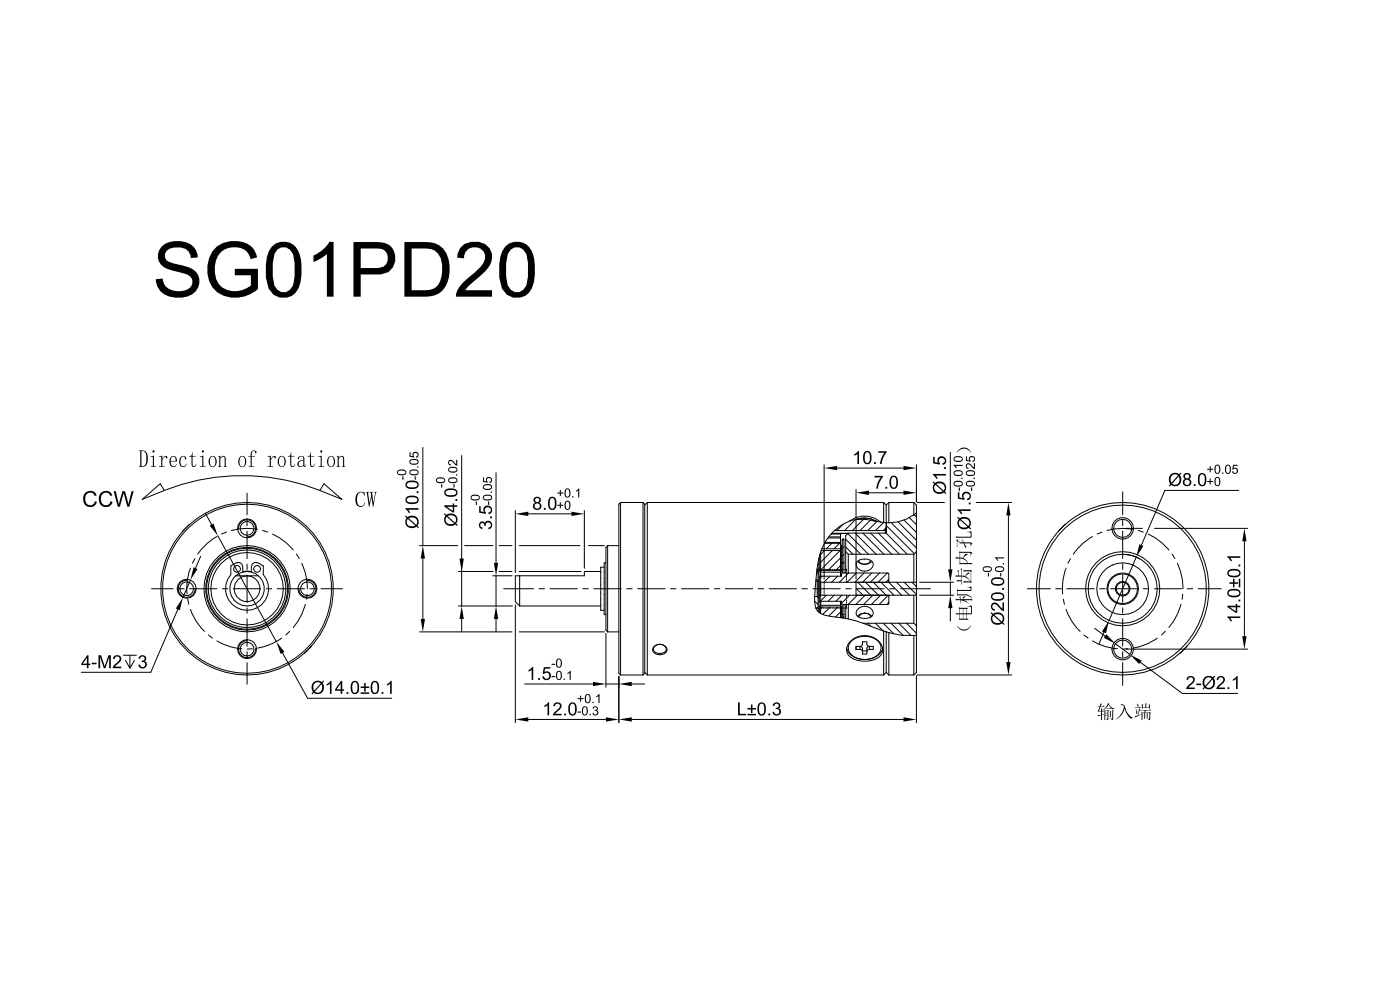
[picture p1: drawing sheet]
<svg xmlns="http://www.w3.org/2000/svg" width="297mm" height="210mm" viewBox="0 0 297 210" stroke-linecap="round" stroke-linejoin="round" font-family="sans-serif">
<g fill="none" stroke="#000" stroke-width=".21">
<path d="M40.2 111.2l-1.4 1.5M40.2 111.2h.1M128.5 119.4h-.4v10.9h.4M128.9 115.7v18.3M128.9 115.7h2.4M128.9 115.7l-.4 .4v17.5l.4 .4M131.6 106.6h4.8M131.6 106.6v36.6M131.6 106.6l-.3 .3v35.9l.3 .4M136.4 106.6v36.6M136.4 106.6l.3 .3v35.9l-.3 .4M137.3 106.6h50.1"/>
<path d="M137.3 106.6v36.6M137.3 106.6l-.6 .5M173.7 118.4v11.5M173.9 117.6v3.5M174.1 117v5.2M174.2 116.8h4.1M174.3 116.4h4M174.8 115.2h3.5M174.9 115h3.4M175.8 113.9h2.5v8.3M176.3 113.3h2M176.4 113.1h3.5"/>
<path d="M177 112.5h10.8M178.3 115.6h.2M178.3 113.2v.6M178.3 114.1h-2.7M178.5 115.6l.1 .2M178.5 115.6v5.5M178.6 119.4h.4M179.4 117l.5 .5M179.8 113.1h-3.4M179.9 117.5v4M179.9 117.5h13.9M180.2 110.5a5.2 5.2 0 0 1 6.6 .2"/>
<path d="M180.2 110.5a11.1 11.1 0 0 0-6.8 9.6l-.4 3.1a14.4 14.4 0 0 0 .1 5.9 2.64 2.64 0 0 0 2 1.4l1.4 .3a25.6 25.6 0 0 1 8.8 2.3l2.1 .7M181.7 110.1l1.5-.3 1.4 .2 1.4 .6M181.7 110.1l-1.5 .4M181.7 119.2a2.41 2.41 0 0 1 3.5 .2 1.83 1.83 0 0 1-1.3 1.7 1.83 1.83 0 0 1-2-.7l-.3-.4zM181.8 110.1a4.6 4.6 0 0 1 4 .4l-2-.3zM181.8 119.1l.7 .4 .9 .2M182 110.1h-.3M182.1 118.8l.4 .7 .9 .2M183.4 119.7h.1M184.7 118.9l-.5 .6-.8 .2M185 119.1l-.8 .4-.8 .2M185.1 110.4l.9 .2"/>
<path d="M186 110.6l.8 .1M186.8 110.7l.6 .1M187.4 110.8l1.1 .1M187.4 106.6v4.2M187.4 106.6l.6 .5M188 111.8l-.2 .7M188 111.8l-.2 1.3 .2-1.1-.1 1.1M188 107.1v6h-8.1l-.5 .5v7.9M188.5 106.6h5.3M188.5 106.6l-.5 .5M188.5 106.6v4.3M193.8 109.2l-1.6 .9-1.8 .6-1.9 .2"/>
<path d="M193.8 106.6l.6 .5v35.5l-.6 .6M193.8 106.6v2.6M193.8 117.5v6M194.4 108.8l-.6 .4M194.4 117l-.6 .5M225.9 111.2l-1.4 1.5M235.9 119.9h.1M240.1 119.8l.3 .1M50 122.1h2.4M51.5 121.3v-1.1l-.2-.6-.5-.3h-.6l-1.2 .7v1.8a4.6 4.6 0 0 0 .2 6.4 4.6 4.6 0 0 0 6.4 0 4.6 4.6 0 0 0 .2-6.4v-1.8l-1.2-.7h-.6l-.5 .3-.2 .6v1.1M51.5 121.2l.9-.1 .9 .1M52.4 122.1h2.4"/>
<path d="M66 137.1l-1.4 1.4M66 137v.1M110.2 128.5h17.2M110.2 122.1v6.4M127.4 121.2h-3.5v.9h-14.6v5.5l.9 .9M128.1 120.3h-.7v9.1h.7M128.9 134h2.4M138.9 137a1.66 1.66 0 0 1 2.6 .8 1.67 1.67 0 0 1-1.6 1.1 1.67 1.67 0 0 1-1.5-1.1l.1-.4zM139.9 136.6a1 1 0 0 1 1.2 .5 1 1 0 0 1-.2 1.2l-1 .3a.97 .97 0 0 1-1.1-.4 .97 .97 0 0 1 .2-1.2l.7-.3M139.9 136.6h.1M139.9 136.6l-.1 .1M172.8 126.5h.5"/>
<path d="M173 123.2h.3M173 129h.4M173.2 121.1h.3M173.3 121h.2M173.3 123.2v3.3M173.3 126.5l.2 .2M173.4 120.7l-.1 .1 .2 .2v7.8l-.2 .2M173.4 128.9v.1M173.4 120.7v.2M173.4 129l.3 .2M173.5 123l-.2 .2M173.7 120.9l.2 .2"/>
<path d="M173.7 120.5l-.3 .2M173.9 128.6h.2M173.9 128.6l-.2 .2M173.9 121.1h.2M173.9 123.3l.2 .2M173.9 128.6v1.4M174.1 123.5h20.3M174.1 126.2h20.3M174.1 126.2l-.2 .2M174.1 123.5v2.7M174.1 127.5v2.6M174.1 128.7h4.2"/>
<path d="M174.1 128.4h4.2M174.1 121h4.2M174.1 121.3h4.2M178.3 128.6h.2M178.3 121.1h.2M178.3 127.7h.2M178.3 122h.2M178.3 127.5v3.5M178.5 128.6l.1 .2M178.5 128.6v2.4M178.6 120.9l-.1 .2M178.6 121.5v-7.2h.4v7.2"/>
<path d="M178.6 128.2v2.8M178.6 130.3h.4M179 128.2v2.9M179.4 128.2v2.9M179.6 137.4a3.7 3.7 0 0 0 4.3 2.4 3.4 3.4 0 0 0 3.3-2.3M179.9 128.2v3.1M180.4 136a4.1 4.1 0 0 1 6.8 1.4 2.43 2.43 0 0 1-2.3 2.6 5.3 5.3 0 0 1-4.9-1 2.14 2.14 0 0 1 .4-3zM180.7 135.9a4.2 4.2 0 0 1 5.9 .6 2.24 2.24 0 0 1-1.7 3.1 3.9 3.9 0 0 1-4.9-1.6v-1.1zM181.6 123.5v2.7M182.1 129.1a1.88 1.88 0 0 1 3.1 1.1 2.15 2.15 0 0 1-2.9 .8 1.04 1.04 0 0 1-.7-.9 1.04 1.04 0 0 1 .5-1zM182.4 137.1h-.8v.6h.8M182.4 137.7l.3 .1 .2 .3v.6"/>
<path d="M182.4 137.1l.3 .1 .2 .3M182.4 137.1v.6M182.9 137.5v.6h1M182.9 137.5v1.2M183.1 132.2h10.7M183.4 130l.8 .3 .5 .6M183.4 130l-.8 .2-.5 .7M183.4 130h.1M183.4 130l.8 .2 .8 .4M183.4 130l-.9 .2-.7 .5M183.9 138.1v.6h-1M184.4 137.1l-.4-.1-.2-.3v-.6h-.9v.6l-.2 .3-.3 .1"/>
<path d="M184.4 137.1h.8v.6h-.8M184.4 137.7l-.4 .1-.1 .3M184.4 137.1l-.4 .1-.1 .3v.6M184.4 137.1v.6M187.4 133.8v9.4M187.4 133.8l.6 .2M188 134v8.6M188 134l.5 .2M188.3 126.2l.2 .2M188.5 134.2l2.6 .5 2.7 .1M188.5 123.5v-1.8l-.2-.2h-9.8v.7h-4.6v5.5h.2M188.5 126.2v1.8l-.2 .2h-9.8v-.7h-4.6"/>
<path d="M188.5 134.2v9M188.5 123.3l-.2 .2M193.8 126.2v6M193.8 134.8v8.4M193.8 132.2l.6 .5M194.4 134.7l-.6 .1M251.8 137.1l-1.5 1.4M251.8 137v.1M131.6 143.2h4.8M136.7 142.6l.6 .6M137.3 143.2h50.1M188 142.6l.5 .6"/>
<path d="M188 142.6l-.6 .6M188.5 143.2h5.3"/>
<circle cx="52.4" cy="112.1" r="1.46"/>
<circle cx="52.4" cy="112.1" r="2.01"/>
<circle cx="238.1" cy="112.1" r="2.29"/>
<circle cx="238.1" cy="112.1" r="1.92"/>
<circle cx="39.6" cy="124.9" r="2.01"/>
<circle cx="39.6" cy="124.9" r="1.46"/>
<circle cx="50.3" cy="120.6" r=".73"/>
<circle cx="52.4" cy="124.9" r="3.7"/>
<circle cx="52.4" cy="124.9" r="9.1"/>
<circle cx="52.4" cy="124.9" r="18.3"/>
<circle cx="52.4" cy="124.9" r="8.8"/>
<circle cx="52.4" cy="124.9" r="2.74"/>
<circle cx="52.4" cy="137.7" r="2.01"/>
<circle cx="52.4" cy="124.9" r="8.6"/>
<circle cx="52.4" cy="124.9" r="7.7"/>
<circle cx="52.4" cy="124.9" r="8.2"/>
<circle cx="52.4" cy="137.7" r="1.46"/>
<circle cx="52.4" cy="124.9" r="17.9"/>
<circle cx="54.5" cy="120.6" r=".73"/>
<circle cx="65.2" cy="124.9" r="2.01"/>
<circle cx="65.2" cy="124.9" r="1.46"/>
<circle cx="238.1" cy="124.9" r="7.9"/>
<circle cx="238.1" cy="124.9" r="3.2"/>
<circle cx="238.1" cy="124.9" r="1.56"/>
<circle cx="238.1" cy="137.7" r="2.29"/>
<circle cx="238.1" cy="124.9" r="18.3"/>
<circle cx="238.1" cy="124.9" r="5.5"/>
<circle cx="238.1" cy="124.9" r="1.37"/>
<circle cx="238.1" cy="124.9" r="3.3"/>
<circle cx="238.1" cy="124.9" r="7.3"/>
<circle cx="238.1" cy="124.9" r="17.7"/>
<circle cx="238.1" cy="137.7" r="1.92"/>
</g>
<g fill="none" stroke="#000" stroke-width=".21">
<path d="M89.7 94.9v20.8M97.9 96.6v31.9M174.8 98.6v24.2M177.5 99.3h14.1M194.4 98.6v7.8M201.6 95.9v24.8M42.6 118l-1.1 2.5M43.5 108.8l1.4 2.4M46.2 113.6l12.4 22.5M50.6 112.2a1.83 1.83 0 0 1 1.7-2 1.83 1.83 0 0 1 1.9 1.8 1.83 1.83 0 0 1-1.8 1.9M89 115.7h8.1M89.7 118.5v12.8"/>
<path d="M98.5 115.7h6M105.2 100.2v19.2M105.9 115.7h2.7M109.3 108.3v13.1M110.1 115.7h12.9M112 109h9.2M123.9 108.3v12.2M124.8 115.7h3.4M181.6 103.8v19M184.3 104.5h7.3M194.5 106.6h5.8M207 106.6h7.6"/>
<path d="M213.9 109.3v31.1M238.8 117.6l1.5 .3 1.3 .5M238.8 112.1h3.5M241 118.1l-5.8 13.5M244.9 112.1h19.7M262.7 104h-15.6l-5 11.6M263.9 114.8v20.1M26.2 139h2.7M27.6 139v2.7l-1-1.6M37.7 129.2l-5.7 13.4h-14.8M39.7 123a1.83 1.83 0 0 0-1.9 1.8 1.83 1.83 0 0 0 1.8 1.9 1.83 1.83 0 0 0 1.8-1.8M40.4 123l-1.6 3.7"/>
<path d="M52.4 135.8a1.83 1.83 0 0 0-1.8 1.9 1.83 1.83 0 0 0 1.9 1.8 1.83 1.83 0 0 0 1.7-2M59.9 138.5l5.3 9.6h17.9M65.1 123a1.83 1.83 0 0 1 1.9 1.8 1.83 1.83 0 0 1-1.8 1.9 1.83 1.83 0 0 1-1.8-1.8M89 134h19.6M97.2 128.5h11.5M97.2 121.2h7.3M97.9 131.3v2.7M104.5 122.1h4.1M105.2 122.1v6.4M105.2 131.3v2.7M105.9 121.2h2.7M109.3 128.3v25"/>
<path d="M110.1 121.2h13.2M110.1 134h18.1M128.5 134.3v11.4M195.1 126.2h7.1M195.1 123.5h7.1M201.6 123.5v2.7M201.6 129v2.7M232.2 133.2l2.2 1.7M234.1 134.1l-1 2.5M236.6 136.5l3.1 2.3M238.8 137.7h25.8M28.5 140.1l-.9 1.6"/>
<path d="M111.3 145.1h14.5M112 152.6h16.5M128.5 145.1h2.8M131.3 143.5v9.8M134 152.6h57.6M134 145.1h2.7M194.4 143.3v10M194.5 143.2h20.1M241.9 140.4l8.9 6.7h11.7"/>
</g>
<g fill="none" stroke="#000" stroke-width=".21">
<path d="M41.3 118.5l-.5 .9M46 113.8a11.7 11.7 0 0 0-4.1 3.7M48 112.9l-1 .4M52.4 104.6v4.6M52.4 110.3v1.2M52.4 112.7v5.8M52.4 119.6v1.2M54.6 112.3a12 12 0 0 0-5.5 .2M55.7 112.5l1.1 .4M57.8 113.3a12.3 12.3 0 0 1 4.4 3.3M62.9 117.5l.6 1M64 119.4a12.6 12.6 0 0 1 1.2 5.5"/>
<path d="M227 118.5l-.5 .9M231.7 113.8a11.7 11.7 0 0 0-4.1 3.7M233.7 112.9l-1 .4M238.1 104.3v4.9M238.1 110.3v1.2M238.1 112.6v5.8M238.1 119.6v1.2M240.3 112.3a12 12 0 0 0-5.5 .2M241.4 112.5l1.1 .4M243.5 113.3a12.3 12.3 0 0 1 4.4 3.3M248.6 117.5l.6 1M249.7 119.4a12.6 12.6 0 0 1 1.2 5.5"/>
<path d="M32.1 124.9h4.6M37.9 124.9h1.1M39.8 127.1l.2 1.1M40.2 124.9h5.8M40.4 120.5a11.6 11.6 0 0 0-.7 5.5M40.4 129.2a11.6 11.6 0 0 0 3 4.7M44.2 134.7l.9 .6M46 135.9a11.6 11.6 0 0 0 5.3 1.7M47.2 124.9h1.1M49.5 124.9h5.8M52.4 122v5.8M52.4 128.9v1.2"/>
<path d="M52.4 131.2v5.9M52.4 138.2v1.2M53.5 137.6l-1.1 .1M56.5 124.9h1.1M58.8 124.9h5.8M59.7 135.3a11.8 11.8 0 0 1-5.1 2.1M61.4 133.9l-.8 .8M64.8 128.2a12.1 12.1 0 0 1-2.6 4.9M65.1 126l-.1 1.1M65.8 124.9h1.1M68.1 124.9h4.6M106.8 124.9h6.4"/>
<path d="M114.3 124.9h1.2M116.7 124.9h5.8M123.6 124.9h1.2M125.9 124.9h5.9M132.9 124.9h1.2M135.2 124.9h5.8M142.2 124.9h1.2M144.5 124.9h5.8M151.5 124.9h1.2M153.8 124.9h5.8M160.8 124.9h1.2M163.1 124.9h5.8"/>
<path d="M170.1 124.9h1.2M172.4 124.9h5.8M179.4 124.9h1.1M181.7 124.9h5.8M188.7 124.9h1.1M191 124.9h6.3M217.9 124.9h4.9M223.9 124.9h1.2M225.5 127.1l.3 1.1M226.1 120.5a11.6 11.6 0 0 0-.7 5.5M226.1 129.2a11.6 11.6 0 0 0 3 4.7M226.3 124.9h5.8"/>
<path d="M229.9 134.7l.9 .6M231.7 135.9a11.6 11.6 0 0 0 5.3 1.7M233.2 124.9h1.2M235.5 124.9h5.9M238.1 121.9v5.8M238.1 128.9v1.2M238.1 131.2v5.8M238.1 138.2v1.2M239.2 137.6l-1.1 .1M242.5 124.9h1.2M244.8 124.9h5.8M245.4 135.3a11.8 11.8 0 0 1-5.1 2.1"/>
<path d="M247.1 133.9l-.8 .8M250.5 128.2a12.1 12.1 0 0 1-2.6 4.9M250.8 126l-.1 1.1M251.8 124.9h1.2M254.1 124.9h4.9M52.4 140.5v4.6M238.1 140.5v4.9"/>
</g>
<g fill="#000">
<path d="M174.8 99.3l2.7-.5v.9zM191.6 98.8l2.8 .5-2.8 .4zM203.1 95.6a1.58 1.58 0 0 1 1.6-.7 1.58 1.58 0 0 1 1.3 1.1 1.81 1.81 0 0 0-3.1 0zM44.5 111.5l.8-.5 .9 2.6zM89.7 115.7l.4 2.8h-.9zM97.5 118.5h.9l-.5 2.7zM104.7 119.4h1l-.5 2.7zM109.3 109l2.7-.5v.9zM121.2 108.5l2.7 .5-2.7 .4zM181.6 104.5l2.7-.5v1zM191.6 104l2.8 .5-2.8 .5zM213.9 106.6l.4 2.7h-.9z"/>
<path d="M241.7 115.4l.8 .4-1.5 2.3zM263.9 112.1l.5 2.7h-.9zM38.8 126.7l-.7 2.7-.8-.4zM41.1 120.3l.8 .4-1.5 2.3zM58.6 136.1l1.7 2.1-.8 .5zM89.2 131.3h.9l-.4 2.7zM97.9 128.5l.5 2.8h-.9zM105.2 128.5l.5 2.8h-1zM201.1 120.7h.9l-.4 2.8zM201.6 126.2l.4 2.8h-.9zM234.6 134.5l2 2-2.5-1.3zM235.2 131.6l-.6 2.7-.9-.4z"/>
<path d="M263.5 134.9h.9l-.5 2.8zM29.6 139.2a.75 .75 0 0 1 1.1-.2 .75 .75 0 0 1-.1 1.2 .86 .86 0 0 1 .3 1.4 .86 .86 0 0 1-1.4-.2l-.1-.4 .3-.1a.56 .56 0 0 0 .6 .6 .56 .56 0 0 0 .5-.7 .56 .56 0 0 0-.8-.4l.1-.3a.48 .48 0 0 0 .6-.4 .48 .48 0 0 0-.5-.5 .48 .48 0 0 0-.5 .5h-.3zM109.3 152.6l2.7-.5v.9zM125.8 144.6l2.7 .5-2.7 .4zM128.5 152.1l2.8 .5-2.8 .4zM131.3 145.1l2.7-.5v.9zM131.3 152.6l2.7-.5v.9zM191.6 152.1l2.8 .5-2.8 .4zM213.4 140.4h.9l-.4 2.8zM239.7 138.8l2.4 1.3-.5 .7z"/>
<path d="M181.2 96.3l.8-.7h.2v2.8h-.3v-2.2l-.7 .5zM183.4 95.9a.92 .92 0 0 1 1.1-.1 .92 .92 0 0 1 .3 1 1.17 1.17 0 0 1-1 1.6 1.83 1.83 0 0 1-.6-2.3zM183.6 96a2.28 2.28 0 0 0 0 2.1l.5 .1a1.67 1.67 0 0 0 0-2.3zM185.4 98h.4v.4h-.4zM186.3 95.7h1.8v.2a4.2 4.2 0 0 0-1.1 2.5h-.3a4 4 0 0 1 .9-2.4h-1.3z"/>
<path d="M85.3 101h.3v.7h-.3zM84.4 99.8l.1-.1a1.05 1.05 0 0 1 1.7 .6 1.06 1.06 0 0 1-1.1 .6 1.06 1.06 0 0 1-.9-.8zM84.5 100l-.1 .3a1.08 1.08 0 0 0 1.6-.1v-.1a1.2 1.2 0 0 0-1.5-.1z"/>
<path d="M86.1 109.3l.3 .4a1.4 1.4 0 0 1 1.9-.1 1.4 1.4 0 0 1 .2 1.9l.4 .3-.2 .2-.4-.3a1.4 1.4 0 0 1-1.9 0 1.4 1.4 0 0 1-.1-1.9l-.4-.3zM86.5 110.1a1 1 0 0 0 0 1.3 1 1 0 0 0 1.3 .2l.3-.1zM86.7 109.9l1.6 1.4a.98 .98 0 0 0 0-1.2 .98 .98 0 0 0-1.1-.4zM86 107.8h2.8v.3h-2.2l.4 .7h-.3l-.7-.8zM86.3 105.4v-.1a2.2 2.2 0 0 1 2.4 .3l.1 .6a1.83 1.83 0 0 1-2.3 .5 .83 .83 0 0 1-.2-1.3zM86.4 105.7l-.1 .4a1.68 1.68 0 0 0 2.2 0v-.2a1.71 1.71 0 0 0-2.1-.2zM88.4 104.2h.4v.4h-.4zM86.3 102.2v-.1a2.2 2.2 0 0 1 2.4 .3l.1 .6a1.83 1.83 0 0 1-2.3 .6 .83 .83 0 0 1-.2-1.4zM86.4 102.5l-.1 .4a1.68 1.68 0 0 0 2.2 0v-.2a1.71 1.71 0 0 0-2.1-.2z"/>
<path d="M87.9 101h.3v.7h-.3zM87 99.8l.1-.1a1.05 1.05 0 0 1 1.7 .6 1.06 1.06 0 0 1-1.1 .6 1.06 1.06 0 0 1-.9-.8zM87.1 100l-.1 .3a1.08 1.08 0 0 0 1.6-.1v-.1a1.2 1.2 0 0 0-1.5-.1zM88.5 98.9h.3v.3h-.3zM87 97.5h.1a1.05 1.05 0 0 1 1.7 .6 1.06 1.06 0 0 1-1.1 .5 1.06 1.06 0 0 1-.9-.7zM87.1 97.7l-.1 .3a1.08 1.08 0 0 0 1.6-.1 1.2 1.2 0 0 0-1.5-.2zM86.9 95.9h.2v.8l.5 .1a.64 .64 0 0 1 .3-1 .64 .64 0 0 1 .9 .5 .64 .64 0 0 1-.6 .8v-.3a.42 .42 0 0 0 .2-.6 .42 .42 0 0 0-.6-.1 .42 .42 0 0 0 0 .6v.3l-.9-.2z"/>
<path d="M93.6 102.7h.2v.7h-.2zM92.6 101.4h.1a1.05 1.05 0 0 1 1.7 .6 1.06 1.06 0 0 1-1 .6 1.06 1.06 0 0 1-.9-.8zM92.7 101.6l-.1 .3a1.08 1.08 0 0 0 1.6-.1 1.2 1.2 0 0 0-1.5-.2z"/>
<path d="M94.3 108.9l.4 .3a1.4 1.4 0 0 1 1.8 0 1.4 1.4 0 0 1 .2 1.9l.4 .3-.2 .2-.3-.4a1.4 1.4 0 0 1-1.9 .1 1.4 1.4 0 0 1-.2-1.9l-.4-.3zM94.7 109.6a1 1 0 0 0 0 1.3 1 1 0 0 0 1.3 .2l.3-.1zM94.9 109.4l1.6 1.4a.98 .98 0 0 0 0-1.2 .98 .98 0 0 0-1.1-.3zM94.2 107.1h1.8v-.3h.3v.3h.7v.4h-.7v1.2h-.3l-1.8-1.3zM94.8 107.5l1.2 .8v-.8zM96.6 105.9h.4v.3h-.4zM94.5 103.9l.1-.1a2.2 2.2 0 0 1 2.3 .3l.1 .6a1.83 1.83 0 0 1-2.3 .5 .83 .83 0 0 1-.2-1.3zM94.6 104.2l-.1 .4a1.68 1.68 0 0 0 2.3 0v-.2a1.71 1.71 0 0 0-2.2-.2z"/>
<path d="M96.2 102.7h.2v.7h-.2zM95.2 101.4h.1a1.05 1.05 0 0 1 1.7 .6 1.06 1.06 0 0 1-1 .6 1.06 1.06 0 0 1-.9-.8zM95.3 101.6v.3a1.08 1.08 0 0 0 1.5-.1 1.2 1.2 0 0 0-1.5-.2zM96.7 100.6h.3v.3h-.3zM95.2 99.2l.1-.1a1.05 1.05 0 0 1 1.7 .7 1.06 1.06 0 0 1-1 .5 1.06 1.06 0 0 1-.9-.8zM95.3 99.4v.3a1.08 1.08 0 0 0 1.5-.1v-.1a1.2 1.2 0 0 0-1.5-.1zM95.3 97.6a1.37 1.37 0 0 1 1.4 .8l.1-.9h.2v1.3l-.7-.5a.66 .66 0 0 0-1-.4 .38 .38 0 0 0 0 .4 .38 .38 0 0 0 .3 .2v.2a.64 .64 0 0 1-.5-.4 .64 .64 0 0 1 .2-.7z"/>
<path d="M100.9 106.3h.3v.8h-.3zM100 105.1a1.05 1.05 0 0 1 1.8 .6 1.06 1.06 0 0 1-1.1 .5 1.06 1.06 0 0 1-.9-.8zM100.1 105.3l-.1 .3a1.08 1.08 0 0 0 1.6-.1v-.1a1.2 1.2 0 0 0-1.5-.1z"/>
<path d="M101.9 110.7a.61 .61 0 0 1 .9 .3 .86 .86 0 0 1 1.4-.3 .86 .86 0 0 1-.1 1.4l-.5 .1v-.3a.56 .56 0 0 0 .5-.6 .56 .56 0 0 0-.7-.5 .56 .56 0 0 0-.4 .8l-.3-.1a.48 .48 0 0 0-.3-.6 .48 .48 0 0 0-.6 .5 .48 .48 0 0 0 .6 .5l-.1 .3a.85 .85 0 0 1-.7-.6 .85 .85 0 0 1 .3-.9zM104 109.5h.3v.4h-.3zM101.6 107.4h.3v1l.8 .2a.92 .92 0 0 1 .4-1.3 .92 .92 0 0 1 1.3 .6 .92 .92 0 0 1-.8 1.1v-.3a.61 .61 0 0 0 .4-.9 .61 .61 0 0 0-.9-.1 .61 .61 0 0 0 0 1l-.1 .3-1.4-.3z"/>
<path d="M103.5 106.3h.3v.8h-.3zM102.6 105.1a1.05 1.05 0 0 1 1.8 .6 1.06 1.06 0 0 1-1.1 .5 1.06 1.06 0 0 1-.9-.8zM102.7 105.3l-.1 .3a1.08 1.08 0 0 0 1.6-.1v-.1a1.2 1.2 0 0 0-1.5-.1zM104.1 104.3h.2v.2h-.2zM102.6 102.9v-.1a1.05 1.05 0 0 1 1.8 .6 1.06 1.06 0 0 1-1.1 .6 1.06 1.06 0 0 1-.9-.8zM102.7 103.1l-.1 .3a1.08 1.08 0 0 0 1.6-.1v-.1a1.2 1.2 0 0 0-1.5-.1zM102.4 101.2h.3v.8l.5 .1a.64 .64 0 0 1 .3-.9 .64 .64 0 0 1 .9 .4 .64 .64 0 0 1-.6 .8v-.2a.42 .42 0 0 0 .2-.6 .42 .42 0 0 0-.6-.2 .42 .42 0 0 0-.1 .7l.1 .3-1-.2z"/>
<path d="M113.3 105.7a.76 .76 0 0 1 1.1-.3 .76 .76 0 0 1 0 1.2h-.1a.88 .88 0 0 1 .3 1.2 .88 .88 0 0 1-1.2 .3 .88 .88 0 0 1-.2-1.2l.4-.3a.61 .61 0 0 1-.3-.9zM113.5 106.1a.45 .45 0 0 0 .9 0 .45 .45 0 0 0-.9 0zM113.4 107.3a.56 .56 0 0 0 1.1 0 .56 .56 0 0 0-1.1 0zM115.4 107.7h.3v.4h-.3zM116.5 105.6a.92 .92 0 0 1 1.1-.1 .92 .92 0 0 1 .4 1 1.17 1.17 0 0 1-1.1 1.6 1.83 1.83 0 0 1-.5-2.3zM116.8 105.7a2.28 2.28 0 0 0 0 2.1l.4 .1a1.67 1.67 0 0 0 0-2.3z"/>
<path d="M118.2 104.4h.5v-.5h.3v.5h.5v.3h-.5v.5h-.3v-.5h-.5zM119.9 103.7a.68 .68 0 0 1 .9 0 .68 .68 0 0 1 .2 .9 .67 .67 0 0 1-.3 .8 .67 .67 0 0 1-.9-.2l-.1-.8zM120.2 103.8a1.07 1.07 0 0 0 .2 1.5 1.07 1.07 0 0 0 0-1.5zM121.4 105.2h.2v.3h-.2zM122.2 104.1l.7-.5v1.9h-.3v-1.5l-.4 .3z"/>
<path d="M118.2 107h.5v-.5h.3v.5h.5v.3h-.5v.5h-.3v-.5h-.5zM119.9 106.3a.68 .68 0 0 1 .9 0 .68 .68 0 0 1 .2 .9 .67 .67 0 0 1-.3 .8 .67 .67 0 0 1-.9-.2l-.1-.8zM120.2 106.4a1.07 1.07 0 0 0 .2 1.5 1.07 1.07 0 0 0 0-1.5z"/>
<path d="M185.5 100.9h1.8v.3a4.2 4.2 0 0 0-1.1 2.4h-.3a4 4 0 0 1 .9-2.4h-1.3zM187.8 103.2h.4v.4h-.4zM189 101.1a.92 .92 0 0 1 1.1-.1 .92 .92 0 0 1 .3 1.1 1.17 1.17 0 0 1-1 1.6 1.83 1.83 0 0 1-.6-2.4zM189.2 101.3a2.28 2.28 0 0 0 0 2l.5 .1a1.67 1.67 0 0 0 0-2.2z"/>
<path d="M197.9 102.1l.4 .3a1.4 1.4 0 0 1 1.9 0 1.4 1.4 0 0 1 .2 1.9l.3 .3-.1 .2-.4-.4a1.4 1.4 0 0 1-1.9 .1 1.4 1.4 0 0 1-.2-1.9l-.3-.3zM198.4 102.8a1 1 0 0 0 0 1.3 1 1 0 0 0 1.2 .2l.3-.1zM198.6 102.7l1.5 1.3a.98 .98 0 0 0 .1-1.1 .98 .98 0 0 0-1.1-.4zM197.9 100.5h2.7v.4h-2.1l.4 .6h-.3l-.7-.8zM200.2 99.1h.4v.4h-.4zM197.9 96.9h.3v1.1l.8 .1a.92 .92 0 0 1 .4-1.3 .92 .92 0 0 1 1.3 .6 .92 .92 0 0 1-.8 1.2v-.4a.61 .61 0 0 0 .4-.8 .61 .61 0 0 0-.9-.2 .61 .61 0 0 0 0 1l-.1 .3-1.4-.2z"/>
<path d="M203.2 109.6l.3 .3a1.4 1.4 0 0 1 1.9 0 1.4 1.4 0 0 1 .2 1.9l.4 .3-.2 .2-.4-.4a1.4 1.4 0 0 1-1.9 .1 1.4 1.4 0 0 1-.1-1.9l-.4-.3zM203.6 110.3a1 1 0 0 0 0 1.3 1 1 0 0 0 1.3 .2l.3-.1zM203.8 110.2l1.6 1.3a.98 .98 0 0 0 0-1.1 .98 .98 0 0 0-1.1-.4zM203.1 108h2.8v.4h-2.2l.4 .6h-.3l-.7-.8zM205.5 106.6h.4v.4h-.4zM203.2 104.4h.3v1.1l.7 .1a.92 .92 0 0 1 .5-1.3 .92 .92 0 0 1 1.2 .6 .92 .92 0 0 1-.8 1.2v-.4a.61 .61 0 0 0 .5-.8 .61 .61 0 0 0-1-.2 .61 .61 0 0 0 0 1v.3l-1.4-.2z"/>
<path d="M203.4 103.4h.2v.7h-.2zM202.4 102.1h.1a1.05 1.05 0 0 1 1.7 .6 1.06 1.06 0 0 1-1.1 .6 1.06 1.06 0 0 1-.9-.8zM202.5 102.4l-.1 .3a1.08 1.08 0 0 0 1.6-.1v-.1a1.2 1.2 0 0 0-1.5-.1zM203.9 101.3h.3v.3h-.3zM202.4 99.9h.1a1.05 1.05 0 0 1 1.7 .6 1.06 1.06 0 0 1-1.1 .5 1.06 1.06 0 0 1-.9-.7zM202.5 100.1l-.1 .3a1.08 1.08 0 0 0 1.6-.1 1.2 1.2 0 0 0-1.5-.2zM202.2 98.6h2v.2h-1.5l.2 .5h-.2zM202.4 96.9h.1a1.05 1.05 0 0 1 1.7 .6 1.06 1.06 0 0 1-1.1 .6 1.06 1.06 0 0 1-.9-.8zM202.5 97.1l-.1 .3a1.08 1.08 0 0 0 1.6-.1 1.2 1.2 0 0 0-1.5-.2z"/>
<path d="M206 103.4h.2v.7h-.2zM205 102.1h.1a1.05 1.05 0 0 1 1.7 .6 1.06 1.06 0 0 1-1.1 .6 1.06 1.06 0 0 1-.9-.8zM205.1 102.4l-.1 .3a1.08 1.08 0 0 0 1.6-.1v-.1a1.2 1.2 0 0 0-1.5-.1zM206.5 101.3h.3v.3h-.3zM205 99.9h.1a1.05 1.05 0 0 1 1.7 .6 1.06 1.06 0 0 1-1.1 .5 1.06 1.06 0 0 1-.9-.7zM205.1 100.1l-.1 .3a1.08 1.08 0 0 0 1.6-.1 1.2 1.2 0 0 0-1.5-.2zM205.1 98.3a1.37 1.37 0 0 1 1.4 .8v-.9h.3v1.3l-.7-.5a.66 .66 0 0 0-1-.4 .38 .38 0 0 0 0 .4 .38 .38 0 0 0 .3 .2v.3a.64 .64 0 0 1-.6-.5 .64 .64 0 0 1 .3-.7zM204.9 96.8h.2v.8l.5 .1a.64 .64 0 0 1 .3-1 .64 .64 0 0 1 .9 .5 .64 .64 0 0 1-.5 .8l-.1-.3a.42 .42 0 0 0 .3-.6 .42 .42 0 0 0-.6-.1 .42 .42 0 0 0-.1 .6l.1 .3-1-.2z"/>
<path d="M248.4 100.5a1.38 1.38 0 0 1 1.7 .1l.3-.4 .2 .2-.4 .4a1.4 1.4 0 0 1 .1 1.8 1.4 1.4 0 0 1-1.9 .2l-.3 .4-.2-.2 .3-.3a1.61 1.61 0 0 1 .2-2.2zM248.7 100.7a1.42 1.42 0 0 0-.2 1.7l1.3-1.6a.95 .95 0 0 0-1.1-.1zM250 101l-1.4 1.6a.98 .98 0 0 0 1.2 0 .98 .98 0 0 0 .4-1.1zM251.1 100.6a.76 .76 0 0 1 1.1-.2 .76 .76 0 0 1 .1 1.1l-.1 .1a.88 .88 0 0 1 .3 1.2 .88 .88 0 0 1-1.3 .3 .88 .88 0 0 1-.2-1.3l.4-.2a.61 .61 0 0 1-.3-1zM251.3 101a.45 .45 0 0 0 .9 0 .45 .45 0 0 0-.9 0zM251.2 102.3a.56 .56 0 0 0 1.1 0 .56 .56 0 0 0-1.1 0zM253.2 102.7h.4v.4h-.4zM254.4 100.6a.92 .92 0 0 1 1.1-.1 .92 .92 0 0 1 .4 1 1.17 1.17 0 0 1-1.1 1.6 1.83 1.83 0 0 1-.6-2.3zM254.7 100.7a2.28 2.28 0 0 0 0 2l.4 .1a1.67 1.67 0 0 0 0-2.2z"/>
<path d="M256.6 98.9h.2v.5h.5v.2h-.5v.6h-.2v-.6h-.6v-.2h.6zM257.8 98.7a.68 .68 0 0 1 .8 0 .68 .68 0 0 1 .2 .8 .67 .67 0 0 1-.2 .9 .67 .67 0 0 1-.9-.2l-.1-.9zM258 98.8a1.07 1.07 0 0 0 .2 1.5h.1a1.07 1.07 0 0 0-.1-1.6zM259.2 100.2h.3v.3h-.3zM260 98.7a.68 .68 0 0 1 .9 0 .68 .68 0 0 1 .2 .8 .67 .67 0 0 1-.3 .9 .67 .67 0 0 1-.9-.2l-.1-.9zM260.2 98.8a1.07 1.07 0 0 0 .2 1.5h.1a1.07 1.07 0 0 0-.1-1.6zM261.5 98.6h1v.2h-.8l-.1 .5a.64 .64 0 0 1 .9 .3 .64 .64 0 0 1-.4 .9 .64 .64 0 0 1-.8-.5l.3-.1a.42 .42 0 0 0 .5 .3 .42 .42 0 0 0 .2-.6 .42 .42 0 0 0-.6-.1l-.4 .1z"/>
<path d="M256.6 101.5h.2v.5h.5v.2h-.5v.6h-.2v-.6h-.6v-.2h.6zM257.8 101.3a.68 .68 0 0 1 .8 0 .68 .68 0 0 1 .2 .8 .67 .67 0 0 1-.2 .9 .67 .67 0 0 1-.9-.2l-.1-.8zM258 101.4a1.07 1.07 0 0 0 .2 1.5h.1a1.07 1.07 0 0 0-.1-1.6z"/>
<path d="M202.9 132.7a1.76 1.76 0 0 0 3-.1 1.59 1.59 0 0 1-1.5 1.1 1.59 1.59 0 0 1-1.5-1zM203.5 128.8l.1 .1h1.6l.1 .2h-.2v1h.8v-1.3l-.7-.2 .7-.2 .2 .1v1.6l-.1 .2h-.9v.9h.2l.1 .2h-2.1l.2-.2v-.9h-.8l.1-.4 .7 .2v-1l-.2-.1zM203.6 130.3v.9h.6v-.9zM203.6 129.1v1h.6v-1zM204.3 130.3v.9h.7v-.9zM204.3 129.1v1h.7v-1zM203.1 125l.1 .1h2.6l.1-.4-.7-.2 .7-.1 .1 .3-.1 .6h-2.8v.7h1.9l.9 .5 .3 .4a2.65 2.65 0 0 0-2.7-.6h-.6l.2-.3v-.7l-.2-.1zM202.8 127l.8 .1-.1-.4 .2-.3v.7h.4l.3-.6h.2l.2 .1-.6 .5h2l.1 .2h-1.9l1.1 .7-1.8-.7-.1 .6v-.6h-1zM204.2 122l.4 .2 .6-.7h.5l-1 .7 .4 .2 .6 .8a1.98 1.98 0 0 0-1.6-.9zM204.4 120.8l.2 .1h1.5l-.1 2.4 .1 .1-.2 .2-.1-.1h-1.5l.1-.3 .2 .1h1.3v-2.1h-1.6zM203 121.1l.3-.3v1.3h.6v-1.1l-.2-.2 .3-.3v3.4l-.1 .1v-.7h-1l.1-.4 .9 .2v-.8h-1.3l.2-.4 .4 .2v-.8zM203.6 118.5v.9h1.7l-.9-.8zM203.6 116.9l.1 .1h2.2l.3 .2v.2l-.3 .5-.1-.6-.1-.1h-2.1v1l.6 .1 .5-.8h.4l.1 .1-.9 .7 .5 .3 .5 .8h.8l.2 .2h-2.9l.1-.2v-.9h-.9l.2-.4 .1 .1h.6v-.9l-.1-.2zM202.9 113.7l.1 .1h2.8l.1-.1v-.7l-.8-.2 .7-.2 .3 .3v1l-.2 .1-3.2 .1zM202.8 114.6l.3-.3 .5 .7 .1-.1 .1 .1h.5l-.3-.8 .4 .8h1.5l.3 .4-.4 .4v-.6h-1.3l.5 .8-.3 .2-.3-1h-.9l.1-.1-.6-.4 .1 1.3-.2 .1v-1.4z"/>
<path d="M209.5 121.5h.3v.7h-.3zM208.6 120.3l.1-.1a1.05 1.05 0 0 1 1.7 .6 1.06 1.06 0 0 1-1.1 .6 1.06 1.06 0 0 1-.9-.8zM208.7 120.5l-.1 .3a1.08 1.08 0 0 0 1.6-.1v-.1a1.2 1.2 0 0 0-1.5-.1z"/>
<path d="M210.3 129.8l.3 .4a1.4 1.4 0 0 1 1.9 0 1.4 1.4 0 0 1 .2 1.8l.4 .3-.2 .2-.4-.3a1.4 1.4 0 0 1-1.9 0 1.4 1.4 0 0 1-.1-1.9l-.4-.3zM210.7 130.6a1 1 0 0 0 0 1.3 1 1 0 0 0 1.3 .2l.3-.1zM210.9 130.4l1.6 1.4a.98 .98 0 0 0 0-1.2 .98 .98 0 0 0-1.1-.3zM210.5 127.9a1.33 1.33 0 0 1 1.7 .8l.4 .4v-1.3h.3v1.8l-.6-.4a1.99 1.99 0 0 0-1.5-1.1 .54 .54 0 0 0-.3 .6 .54 .54 0 0 0 .5 .5v.3a.91 .91 0 0 1-.8-.6 .91 .91 0 0 1 .3-1zM210.5 125.9a2.2 2.2 0 0 1 2.4 .2l.1 .6a1.83 1.83 0 0 1-2.3 .6 .83 .83 0 0 1-.2-1.4zM210.6 126.2l-.1 .4a1.68 1.68 0 0 0 2.2 0v-.2a1.71 1.71 0 0 0-2.1-.2zM212.6 124.7h.3v.4h-.3zM210.5 122.7a2.2 2.2 0 0 1 2.4 .2l.1 .6a1.83 1.83 0 0 1-2.3 .6 .83 .83 0 0 1-.2-1.4zM210.6 123l-.1 .4a1.68 1.68 0 0 0 2.2 0v-.2a1.71 1.71 0 0 0-2.1-.2z"/>
<path d="M212.1 121.5h.3v.7h-.3zM211.2 120.3l.1-.1a1.05 1.05 0 0 1 1.7 .6 1.06 1.06 0 0 1-1.1 .6 1.06 1.06 0 0 1-.9-.8zM211.3 120.5l-.1 .3a1.08 1.08 0 0 0 1.6-.1v-.1a1.2 1.2 0 0 0-1.5-.1zM212.7 119.4h.2v.3h-.2zM211 118.2h1.9v.2h-1.5l.3 .5h-.2z"/>
<path d="M260.3 130.7h2.8v.4h-2.2l.4 .6h-.3l-.7-.8zM260.3 128.5h1.8v-.4h.3v.4h.7v.3h-.7v1.2h-.3l-1.8-1.3zM260.9 128.8l1.2 .8v-.8zM262.7 127.2h.4v.3h-.4zM260.6 125.2l.1-.1a2.2 2.2 0 0 1 2.3 .3l.1 .6a1.83 1.83 0 0 1-2.3 .5 .83 .83 0 0 1-.2-1.3zM260.7 125.5l-.1 .4a1.68 1.68 0 0 0 2.2 0v-.2a1.71 1.71 0 0 0-2.1-.2zM260.8 123.5h.7v-.8h.3v.8h.8v.3h-.8v.8h-.3v-.8h-.7zM262.7 122.7h.4v1.9h-.4zM260.6 120.9h.1a2.2 2.2 0 0 1 2.3 .2l.1 .6a1.83 1.83 0 0 1-2.3 .6 .83 .83 0 0 1-.2-1.4zM260.7 121.2l-.1 .5a1.68 1.68 0 0 0 2.2 0v-.3a1.71 1.71 0 0 0-2.1-.2zM262.7 119.7h.4v.4h-.4zM260.3 118h2.8v.3h-2.2l.4 .7h-.3l-.7-.8z"/>
<path d="M18.5 139h.3v1.7h.3v.3h-.3v.7h-.4v-.7h-1.2v-.3zM18.4 139.5l-.8 1.2h.8zM19.4 140.5h1.1v.4h-1.1zM20.9 139h.5l.8 2.3 .8-2.3h.5v2.7h-.3v-2.3l-.8 2.3h-.4l-.8-2.3v2.3h-.3zM24.1 139.3a.88 .88 0 0 1 1.4-.2 .88 .88 0 0 1-.1 1.4l-1 .9h1.3v.3h-1.8l.3-.7a1.99 1.99 0 0 0 1.2-1.4 .54 .54 0 0 0-.6-.4 .54 .54 0 0 0-.5 .6l-.3-.1z"/>
<path d="M66.6 144.6a1.38 1.38 0 0 1 1.6 .1l.4-.4 .1 .2-.3 .3a1.4 1.4 0 0 1 0 1.9 1.4 1.4 0 0 1-1.8 .2l-.4 .4-.1-.2 .3-.4a1.61 1.61 0 0 1 .2-2.1zM66.9 144.8a1.42 1.42 0 0 0-.3 1.7l1.4-1.6a.95 .95 0 0 0-1.1-.1zM68.2 145.1l-1.4 1.6a.98 .98 0 0 0 1.2 0 .98 .98 0 0 0 .3-1.1zM69.3 145.1l.8-.7h.2v2.8h-.3v-2.2l-.7 .4zM72.3 144.4h.3v1.8h.4v.3h-.4v.7h-.3v-.7h-1.2v-.3zM72.3 144.9l-.9 1.3h.9zM73.5 146.8h.4v.4h-.4zM74.7 144.6a.92 .92 0 0 1 1.1 0 .92 .92 0 0 1 .4 1 1.17 1.17 0 0 1-1.1 1.6 1.83 1.83 0 0 1-.6-2.3zM75 144.8a2.28 2.28 0 0 0 0 2l.4 .1a1.67 1.67 0 0 0 0-2.2zM76.5 145.6h.7v-.7h.4v.7h.7v.3h-.7v.8h-.4v-.8h-.7zM76.5 146.8h1.8v.4h-1.8zM78.9 144.6a.92 .92 0 0 1 1.1 0 .92 .92 0 0 1 .4 1 1.17 1.17 0 0 1-1.1 1.6 1.83 1.83 0 0 1-.5-2.3zM79.2 144.8a2.28 2.28 0 0 0 0 2l.4 .1a1.71 1.71 0 0 0 .2-2.1l-.2-.1zM80.9 146.8h.4v.4h-.4zM82.1 145.1l.8-.7h.2v2.8h-.4v-2.2l-.6 .4z"/>
<path d="M112.1 142.1l.8-.7h.2v2.8h-.3v-2.2l-.7 .4zM114.2 143.8h.3v.4h-.3zM115.4 141.5h1.3v.3h-1.1l-.1 .7a.92 .92 0 0 1 1.3 .5 .92 .92 0 0 1-.6 1.2 .92 .92 0 0 1-1.2-.7l.4-.1a.61 .61 0 0 0 .9 .5 .61 .61 0 0 0 .1-1 .61 .61 0 0 0-1 0h-.3z"/>
<path d="M115.5 149.6l.8-.6h.2v2.7h-.4v-2.1l-.6 .4zM117.5 149.3a.88 .88 0 0 1 1.3-.2 .88 .88 0 0 1-.1 1.4l-.9 .9h1.3v.3h-1.8l.3-.7a1.99 1.99 0 0 0 1.2-1.4 .54 .54 0 0 0-.7-.4 .54 .54 0 0 0-.4 .6l-.3-.1zM119.7 151.3h.3v.4h-.3zM120.8 149.2a.92 .92 0 0 1 1.1-.1 .92 .92 0 0 1 .4 1 1.17 1.17 0 0 1-1.1 1.7 1.83 1.83 0 0 1-.5-2.4zM121.1 149.3a2.28 2.28 0 0 0 0 2.1l.4 .1a1.67 1.67 0 0 0 0-2.3z"/>
<path d="M117 140.8h.7v.2h-.7zM118.1 139.8a.68 .68 0 0 1 .9 0 .68 .68 0 0 1 .2 .8 .67 .67 0 0 1-.3 .9 .67 .67 0 0 1-.9-.2l-.1-.8zM118.3 139.9a1.07 1.07 0 0 0 .2 1.5h.1a1.07 1.07 0 0 0-.1-1.5z"/>
<path d="M117 143.4h.7v.2h-.7zM118.1 142.4a.68 .68 0 0 1 .9 0 .68 .68 0 0 1 .2 .8 .67 .67 0 0 1-.3 .9 .67 .67 0 0 1-.9-.2l-.1-.8zM118.3 142.5a1.07 1.07 0 0 0 .2 1.5h.1a1.07 1.07 0 0 0-.1-1.5zM119.5 143.9h.3v.3h-.3zM120.3 142.7l.7-.4v1.9h-.2v-1.5l-.5 .3z"/>
<path d="M122.5 150.9h.7v.2h-.7zM123.6 149.9a.68 .68 0 0 1 .9 0 .68 .68 0 0 1 .2 .9 .67 .67 0 0 1-.3 .8 .67 .67 0 0 1-.9-.2l-.1-.8zM123.8 150a1.07 1.07 0 0 0 .2 1.5h.1a1.07 1.07 0 0 0-.1-1.5zM125 151.4h.3v.3h-.3zM125.8 150a.53 .53 0 0 1 .8-.2 .53 .53 0 0 1 0 .9 .6 .6 0 0 1 0 1 .6 .6 0 0 1-.9-.5h.2a.39 .39 0 0 0 .5 .3 .39 .39 0 0 0 .3-.5 .39 .39 0 0 0-.6-.2l.1-.2a.34 .34 0 0 0 .4-.3 .34 .34 0 0 0-.3-.4 .34 .34 0 0 0-.4 .4h-.2z"/>
<path d="M122.5 148h.5v-.5h.2v.5h.6v.3h-.6v.5h-.2v-.5h-.5zM124.2 147.3a.68 .68 0 0 1 .9 0 .68 .68 0 0 1 .2 .9 .67 .67 0 0 1-.3 .8 .67 .67 0 0 1-.9-.2l-.1-.8zM124.4 147.4a1.07 1.07 0 0 0 .3 1.5 1.07 1.07 0 0 0 0-1.5zM125.7 148.8h.2v.3h-.2zM126.4 147.7l.8-.5v1.9h-.3v-1.5l-.5 .3z"/>
<path d="M156.5 149h.4v2.4h1.3v.3h-1.7zM158.5 150.2h.8v-.8h.3v.8h.7v.3h-.7v.7h-.3v-.7h-.8zM158.5 151.4h1.8v.3h-1.8zM160.9 149.2a.92 .92 0 0 1 1.2-.1 .92 .92 0 0 1 .3 1 1.17 1.17 0 0 1-1.1 1.7 1.83 1.83 0 0 1-.5-2.4zM161.2 149.3a2.28 2.28 0 0 0 0 2.1l.5 .1a1.67 1.67 0 0 0 0-2.3zM163 151.3h.4v.4h-.4zM164.1 149.2a.75 .75 0 0 1 1.1-.2 .75 .75 0 0 1-.1 1.2 .86 .86 0 0 1 .3 1.4 .86 .86 0 0 1-1.4-.2l-.2-.4 .4-.1a.56 .56 0 0 0 .6 .6 .56 .56 0 0 0 .5-.7 .56 .56 0 0 0-.8-.4v-.3a.48 .48 0 0 0 .7-.4 .48 .48 0 0 0-.5-.5 .48 .48 0 0 0-.5 .5h-.3z"/>
<path d="M234.4 150.8v.4h.5v-.4zM234.4 151.3v.4h.5v-.4zM235 149.1l.3 .2-.1 .1a1.79 1.79 0 0 0 1.2 .9l-.3 .2-.3-.2-.7-.9a1.56 1.56 0 0 1-1.2 1.2l.6-.5zM234.2 150.6l.7 .1 .1-.1 .2 .1-.1 1.8-.2 .2-.3-.3h.3v-.6h-.5v.8l-.2 .1zM235.4 150.7l.3 .2-.1 1.1-.2 .1zM235.9 150.6l.3 .1-.1 1.8-.3 .2-.4-.3 .5-.1zM233.4 149.1l.3 .2-.3 .5h.5l.2-.1 .2 .2h-.9l-.3 .9h.4v-.6l.3 .1-.1 .5 .3-.2 .2 .3h-.5v.6h.5l-.5 .1 .1 1-.3 .1v-1l-.6 .3-.1-.3 .7-.1v-.7l-.5 .1-.2-.3 .4-.8-.3 .1-.1-.2h.4zM234.6 150.2h.7l.2-.1 .2 .2-1.1-.1 .1 .1zM237.7 149.4l.1-.1 .3 .1 .4 .3a3.7 3.7 0 0 0 1.8 2.6l-.4 .2a3.6 3.6 0 0 1-1.3-2.3l-.9 1.6-1 .8a4.1 4.1 0 0 0 1.6-2.9zM242.2 149.3l.3 .2-.1 .6h.5v-1l.3 .2-.1 .8h.6v-.8l.3 .2-.1 .7-1.5-.1-.2 .2-.1-.2 .1-.1zM241.9 150.6h1.9l.2-.2 .2 .3h-1.1l-.3 .4h1l.1-.1 .2 .2-.1 .1-.1 1.3-.2 .1-.4-.2 .4-.1 .1-1.2h-.4v1.1l-.2 .1v-1.2h-.3v1.2l-.2 .1v-1.3h-.4v1.4l-.2 .1v-1.7l.6 .1 .1-.4h-.8zM241 149.2l.5 .3-.1 .4zM240.7 150h.9l.1-.1 .3 .2-1.2 .1zM240.9 150.4l.3 .5-.1 .5zM241.6 150.2l.3 .2-.5 1.3 .6-.1-1.2 .6-.1-.3 .6-.2z"/>
<path d="M251.8 143.7a.88 .88 0 0 1 1.4-.2 .88 .88 0 0 1-.2 1.4l-.9 .9h1.3v.3h-1.8l.3-.7a1.99 1.99 0 0 0 1.2-1.4 .54 .54 0 0 0-.6-.3 .54 .54 0 0 0-.5 .5h-.3zM253.7 145h1.1v.3h-1.1zM255.6 143.6a1.38 1.38 0 0 1 1.6 0l.3-.3 .2 .1-.3 .4a1.4 1.4 0 0 1 0 1.9 1.4 1.4 0 0 1-1.9 .2l-.3 .3-.2-.1 .4-.4a1.61 1.61 0 0 1 .2-2.1zM255.8 143.8a1.42 1.42 0 0 0-.2 1.7l1.4-1.6a.95 .95 0 0 0-1.2-.1zM257.2 144.1l-1.4 1.5a.98 .98 0 0 0 1.1 .1 .98 .98 0 0 0 .4-1.1zM258.2 143.7a.88 .88 0 0 1 1.3-.2 .88 .88 0 0 1-.1 1.4l-.9 .9h1.3v.3h-1.8l.3-.7a1.99 1.99 0 0 0 1.2-1.4 .54 .54 0 0 0-.7-.3 .54 .54 0 0 0-.4 .5h-.3zM260.4 145.7h.3v.4h-.3zM261.5 144.1l.8-.7h.2v2.7h-.3v-2.1l-.7 .4z"/>
</g>
<!-- layer: 0 -->
<path d="M30.2 105.9l3.8-3.3 .8 1.4zM34.8 104a44.8 44.8 0 0 1 33 0M68.7 102.6l3.8 3.3-4.7-1.9z" fill="none" stroke="#000" stroke-width=".21"/>
<g fill="#000">
<path d="M30 95.7v3.1l.4 .1a1.36 1.36 0 0 0 .6-1.7 1.16 1.16 0 0 0-.8-1.6zM29.5 95.5a1.38 1.38 0 0 1 1.5 .3 1.38 1.38 0 0 1 .3 1.4 1.47 1.47 0 0 1-1.8 1.8l.2-.2v-3zM31.9 96.7l.8-.1v2.2l.4 .1v.1h-1.2v-.1l.5-.1v-1.8l-.5-.1zM32.3 95.7a.25 .25 0 0 1 .5 0 .25 .25 0 0 1-.5 0zM33.7 96.7l.7-.1v.8a.64 .64 0 0 1 .4-.6 .64 .64 0 0 1 .7 0 .22 .22 0 0 1 0 .3 .22 .22 0 0 1-.3 .1 .22 .22 0 0 1 0-.3 .78 .78 0 0 0-.8 .7v1.2l.5 .1v.1h-1.2v-.1l.5-.1v-1.8l-.5-.1zM36.4 97l-.2 .8h1.1l-.2-.9-.5-.1zM36.3 96.9l.6-.2a1.01 1.01 0 0 1 .6 1.2h-1.3l.1 .6a.57 .57 0 0 0 .6 .4 .57 .57 0 0 0 .5-.5 .68 .68 0 0 1-.6 .7 .68 .68 0 0 1-.7-.5l-.2-1zM38.4 96.9a.63 .63 0 0 1 .7-.2 .63 .63 0 0 1 .4 .7 .25 .25 0 0 1-.3-.1 .25 .25 0 0 1 0-.3 .46 .46 0 0 0-.5-.2 .46 .46 0 0 0-.3 .5l-.1 .3a.8 .8 0 0 0 .1 .9 .8 .8 0 0 0 .8 .3l.3-.5a.71 .71 0 0 1-.5 .8 .71 .71 0 0 1-.9-.5l-.1-1zM40.7 95.9l.1 .8h.7v.2h-.7l.1 1.8a.39 .39 0 0 0 .5 .1 .39 .39 0 0 0 .2-.5 .49 .49 0 0 1-.3 .7 .49 .49 0 0 1-.6-.2l-.1-1.9h-.5v-.2a.61 .61 0 0 0 .6-.8zM42.4 96.7l.7-.1v2.2l.5 .1v.1h-1.2v-.1l.5-.1v-1.8l-.5-.1zM42.8 95.7a.25 .25 0 0 1 .5 0 .25 .25 0 0 1-.5 0zM44.6 96.9a.89 .89 0 0 1 1 0 .89 .89 0 0 1 .3 1 .86 .86 0 0 1-.3 1 .86 .86 0 0 1-1.1-.2l-.3-1.1zM44.8 96.9a1.32 1.32 0 0 0 .3 2h.1a1.46 1.46 0 0 0 0-2.1zM46.3 96.7l.4-.1v.5a.6 .6 0 0 1 .8-.4 .6 .6 0 0 1 .4 .7v1.4l.2 .2h-.7l.3-.2v-1.4a.46 .46 0 0 0-.5-.6 .46 .46 0 0 0-.5 .5v1.5l.3 .2h-.7l.2-.2v-1.9zM50.9 96.9a.89 .89 0 0 1 1 0 .89 .89 0 0 1 .3 1 .86 .86 0 0 1-.4 1 .86 .86 0 0 1-1-.2l-.3-1.1zM51.1 96.9a1.32 1.32 0 0 0 .3 2h.1a1.46 1.46 0 0 0 0-2.1zM53.5 95.6a.5 .5 0 0 1 .6-.1 .5 .5 0 0 1 .3 .6h-.3a.36 .36 0 0 0-.4-.5l-.2 .3-.1 .8h.7v.2h-.7v1.9l.5 .1v.1h-1.2v-.1l.5-.1v-1.9h-.5v-.2h.5v-.5zM56.8 96.7l.6-.1v.8a.64 .64 0 0 1 .4-.6 .64 .64 0 0 1 .7 0 .22 .22 0 0 1 0 .3 .22 .22 0 0 1-.3 .1 .22 .22 0 0 1 0-.3 .78 .78 0 0 0-.8 .7l.1 1.2 .5 .1v.1h-1.3v-.1l.5-.1v-1.8l-.4-.1zM59.3 96.9a.89 .89 0 0 1 1 0 .89 .89 0 0 1 .3 1 .86 .86 0 0 1-.4 1 .86 .86 0 0 1-1.1-.2l-.2-1.1zM59.4 96.9a1.32 1.32 0 0 0 .4 2h.1a1.46 1.46 0 0 0 0-2.1zM61.7 95.9l.1 .8h.6v.2h-.6v1.8a.39 .39 0 0 0 .5 .1 .39 .39 0 0 0 .2-.5 .49 .49 0 0 1-.2 .7 .49 .49 0 0 1-.7-.2l-.1-1.9h-.4v-.2a.61 .61 0 0 0 .6-.8zM63.3 96.9a.72 .72 0 0 1 .7-.2 .72 .72 0 0 1 .6 .6v1.5h.2l.1-.3-.1 .5a.27 .27 0 0 1-.3 0 .27 .27 0 0 1-.2-.2 .7 .7 0 0 1-1.1 0 .7 .7 0 0 1 .3-1.1l.8-.2a.5 .5 0 0 0-.3-.8 .5 .5 0 0 0-.6 .6h-.2zM63.5 98a.54 .54 0 0 0 0 .8 .54 .54 0 0 0 .8-.2v-1zM65.9 95.9l.1 .8h.6v.2h-.6v1.8a.39 .39 0 0 0 .5 .1 .39 .39 0 0 0 .2-.5 .49 .49 0 0 1-.3 .7 .49 .49 0 0 1-.6-.2l-.1-1.9h-.5v-.2a.61 .61 0 0 0 .7-.8zM67.5 96.7l.7-.1v2.2l.5 .1v.1h-1.2v-.1l.5-.1v-1.8l-.5-.1zM67.9 95.7a.25 .25 0 0 1 .5 0 .25 .25 0 0 1-.5 0zM69.7 96.9a.89 .89 0 0 1 1.1 0 .89 .89 0 0 1 .3 1 .86 .86 0 0 1-.4 1 .86 .86 0 0 1-1.1-.2l-.2-1.1zM69.9 96.9a1.32 1.32 0 0 0 .3 2h.2a1.46 1.46 0 0 0-.1-2.1zM71.4 96.7l.5-.1v.5a.6 .6 0 0 1 .7-.4 .6 .6 0 0 1 .4 .7v1.4l.2 .2h-.7l.3-.2v-1.4a.46 .46 0 0 0-.5-.6 .46 .46 0 0 0-.4 .5v1.5l.2 .2h-.7l.2-.2v-1.9z"/>
<path d="M18.2 104.4a1.43 1.43 0 0 1 2.3 .7l-.4 .1a1.07 1.07 0 0 0-1.4-.6 1.07 1.07 0 0 0-.6 1.4 1.03 1.03 0 0 0 .8 1.1 1.03 1.03 0 0 0 1.2-.8l.4 .1a1.52 1.52 0 0 1-1.9 1.1 1.52 1.52 0 0 1-1-2l.1-.4zM21.5 104.4a1.43 1.43 0 0 1 2.3 .7l-.4 .1a1.07 1.07 0 0 0-1.4-.6 1.07 1.07 0 0 0-.6 1.4 1.03 1.03 0 0 0 .9 1.1 1.03 1.03 0 0 0 1.1-.8l.5 .1a1.52 1.52 0 0 1-1.9 1.1 1.52 1.52 0 0 1-1-2l.1-.4zM24.1 104.2h.5l.6 2.8 .8-2.8h.5l.7 2.8 .7-2.8h.4l-.9 3.3h-.4l-.8-2.9-.8 2.9h-.4z"/>
<path d="M75.9 104.5l.4-.2h1l.1 .8h-.1a.74 .74 0 0 0-.7-.7 .74 .74 0 0 0-.8 .7l-.1 1.1a1 1 0 0 0 .8 1.1l.4-.1 .4-.6a.88 .88 0 0 1-.6 .9 .88 .88 0 0 1-1-.4l-.3-1.2a1.73 1.73 0 0 1 .5-1.4zM77.6 104.3h.7l-.2 .3 .3 2 .3-1.5v-.6l-.2-.2h.6l-.2 .3 .3 2 .4-2-.2-.3h.5l-.2 .3-.5 2.9h-.1l-.3-2-.4 2h-.1l-.5-3z"/>
</g>
<g fill="none" stroke="#000" stroke-width=".21">
<path d="M173.7 119.6l-.3 .3M174.9 116.8l-.8 .8M176.4 115.2l-1.1 1.2M176.5 116.8l-2.4 2.4M178.1 115.2l-1.2 1.2M178.2 116.8l-4.1 4.1M178.3 118.3l-2.7 2.7M178.3 119.9l-1.1 1.1M178.8 111.2l-1.3 1.3M178.9 114.3l-.3 .4M179 115.9l-.4 .4M179 117.6l-.4 .3"/>
<path d="M179 119.2l-.2 .2M179.4 116l1.5 1.5M179.4 114.4l3.2 3.1M179.8 113.2l4.4 4.3M181.4 113.1l4.4 4.4M181.5 110.2l-2.4 2.3M183 113.1l4.5 4.4M183.2 110.1l-2.4 2.4M184.6 110.3l-2.2 2.2M184.6 113.1l4.5 4.4M186 110.6l-1.9 1.9M186.3 113.1l4.5 4.4"/>
<path d="M187.4 110.8l-1.7 1.7M187.9 113.1l4.5 4.4M188 111.9l-.7 .6M188 111.5l5.9 5.9M189 110.9l5.4 5.3M190.5 110.7l3.9 3.9M191.7 110.3l2.7 2.6M192.9 109.8l1.5 1.5M193.9 109.1l.5 .5M172.8 127.5l.7 .7M173.1 122.8l.3 .4M173.2 121.3l.3 .3"/>
<path d="M173.7 129.4l-.2 .3M174.4 122.2l-.5 .5M174.4 128.7l-.3 .4M175.3 126.2l-1.3 1.3M176 122.2l-1.3 1.3M176 128.7l-1.5 1.6M176.9 126.2l-1.3 1.3M177.7 122.2l-1.3 1.3M177.7 128.7l-1.9 2M178.3 129.8l-1.1 1.1M178.6 126.2l-1.3 1.3M179 130.7l-.3 .3"/>
<path d="M180 121.5l-2 2M180.2 126.2l-1.7 1.8M181.6 124.8l1.4 1.4M181.6 121.5l-1.9 2M181.8 126.2l-1.9 2M181.9 123.5l2.8 2.7M183.3 121.5l-2 2M183.5 126.2l-2 2M183.6 123.5l2.7 2.7M184 132.2l.7 .6M184.9 121.5l-2 2M185.1 126.2l-1.9 2"/>
<path d="M185.2 123.5l2.8 2.7M185.7 132.2l1.6 1.6M186.6 121.5l-2 2M186.8 126.2l-2 2M186.9 123.5l2.7 2.7M187.3 132.2l2.3 2.2M188.2 121.5l-2 2M188.4 126.3l-2 1.9M188.5 123.5l2.7 2.7M188.5 122.8l-.6 .7M188.5 127.8l-.4 .4M189 132.2l2.6 2.6"/>
<path d="M190.1 123.5l2.8 2.7M190.6 132.2l2.7 2.6M191.8 123.5l2.6 2.6M192.3 132.2l2.1 2.1M193.4 123.5l1 .9"/>
</g>
<g fill="none" stroke="#000" stroke-width=".21">
<path d="M174 129h.1M174 120.8h.1M174.1 128.7v.3h.2M174.1 121.2v.3M174.1 121.7v.2M174.1 122.2v.2M174.1 122.6v.3M174.1 123.1v.2M174.1 123.6v.2M174.1 124v.3M174.1 124.5v.2M174.1 125v.2"/>
<path d="M174.1 125.5v.2M174.1 125.9v.3M174.1 126.4v.2M174.1 126.9v.2M174.1 127.3v.3M174.1 127.8v.2M174.1 128.3v.2M174.3 120.8h-.2v.2M174.6 129h.2M174.6 120.8h.2M174.8 123.5v.3M174.8 124v.3"/>
<path d="M174.8 124.5v.2M174.8 125v.2M174.8 125.4v.3M174.8 125.9v.3M175 129h.3M175 120.8h.3M175.5 129h.2M175.5 120.8h.2M176 129h.2M176 120.8h.2M176.4 129h.3M176.4 120.8h.3"/>
<path d="M176.9 129h.3M176.9 120.8h.3M177.4 129h.2M177.4 120.8h.2M177.9 129h.2M177.9 120.8h.2M178.3 129h.3M178.3 120.8h.3M178.8 129h.2M178.8 120.8h.2M179.3 120.8h.2v.3M179.5 129h.1"/>
<path d="M179.5 120.8h.1M179.5 121.3v.2M179.5 121.8v.2M179.5 122.2v.3M179.5 122.7v.3M179.5 123.2v.3M179.5 126.2v.3M179.5 126.8v.2M179.5 127.2v.3M179.5 127.7v.2M179.5 128.2v.2M179.5 128.7v.3h-.2"/>
</g>
<path d="M34.2 52.3a5.5 5.5 0 0 1 6.9 .1 3.3 3.3 0 0 1 .8 2.2l-1.4 .1a2.39 2.39 0 0 0-2.9-2.2 2.09 2.09 0 0 0-2.6 2l.4 .8a8.7 8.7 0 0 0 3.3 1 4 4 0 0 1 3.6 2.9 3.6 3.6 0 0 1-3.7 3.9 5 5 0 0 1-5.2-2.3l-.3-1.6 1.4-.1a3.1 3.1 0 0 0 3.9 2.6l.7-.1a1.79 1.79 0 0 0 1.7-1.7 1.79 1.79 0 0 0-1.6-1.9l-2.6-.6a3.5 3.5 0 0 1-3.1-2.7 2.97 2.97 0 0 1 .7-2.4zM46.1 52.2a6.5 6.5 0 0 1 7.3 .1 4.2 4.2 0 0 1 1.1 2.3l-1.4 .4a3.2 3.2 0 0 0-3.8-2.6 4.1 4.1 0 0 0-3.7 4.7 4.3 4.3 0 0 0 6.2 4.3l1.4-.9v-2.1h-3.4v-1.4h4.9v4.3a7.1 7.1 0 0 1-8.6 .7 6.8 6.8 0 0 1-1-8.7zM57.7 52.3a3.5 3.5 0 0 1 3.7-.9 3.5 3.5 0 0 1 2.3 3.1l.1 .5a12.3 12.3 0 0 1-.5 6.1 3.5 3.5 0 0 1-3.1 2.1 3.5 3.5 0 0 1-3.2-2 12.3 12.3 0 0 1 0-7.9zM58.9 52.9l-.7 .9a16.2 16.2 0 0 0 0 6.7 2.21 2.21 0 0 0 2.5 1.4 3.3 3.3 0 0 0 1.8-3.3v-2.8a3.3 3.3 0 0 0-1.8-3.3h-1zM66.5 54.2l.6-.3a7.4 7.4 0 0 0 2.7-2.6h1v11.6h-1.5v-9l-.9 .7-1.9 1zM75 51.3h4.3a3.9 3.9 0 0 1 4.2 1.8 3.5 3.5 0 0 1-.4 3.8 3.5 3.5 0 0 1-3.6 1.3h-3v4.7h-1.5zM76.5 52.7v4.1h3a2.16 2.16 0 0 0 2.8-2 2.16 2.16 0 0 0-2.8-2.1zM85.8 51.3h4a4.6 4.6 0 0 1 5.3 3.6 7.1 7.1 0 0 1-1.6 7.1l-.6 .3-1.5 .5-5.6 .1zM87.3 52.7v8.9a12.5 12.5 0 0 0 4.3-.3l.3-.1a4.1 4.1 0 0 0 1.9-4.2 3.6 3.6 0 0 0-4.1-4.3zM97.6 52.6a4.1 4.1 0 0 1 5.8-.4 3.5 3.5 0 0 1-.3 5.1l-3.6 3.3-.8 1h5.7v1.3h-7.7v-.2a6.4 6.4 0 0 1 3-4.1 7.8 7.8 0 0 0 3.2-3.7 2.18 2.18 0 0 0-2.7-2.4 2.21 2.21 0 0 0-1.8 2.3l-1.4-.2v-.8zM107.1 52.3a3.5 3.5 0 0 1 3.8-.9 3.5 3.5 0 0 1 2.3 3.1l.1 .5a12.3 12.3 0 0 1-.5 6.1 3.5 3.5 0 0 1-3.1 2.1 3.5 3.5 0 0 1-3.2-2 12.3 12.3 0 0 1 0-7.9zM108.4 52.9l-.7 .9a16.2 16.2 0 0 0 0 6.7 2.21 2.21 0 0 0 2.5 1.4 3.3 3.3 0 0 0 1.8-3.3v-2.8a3.3 3.3 0 0 0-1.9-3.3h-.9z" fill="#000"/>
</svg>
